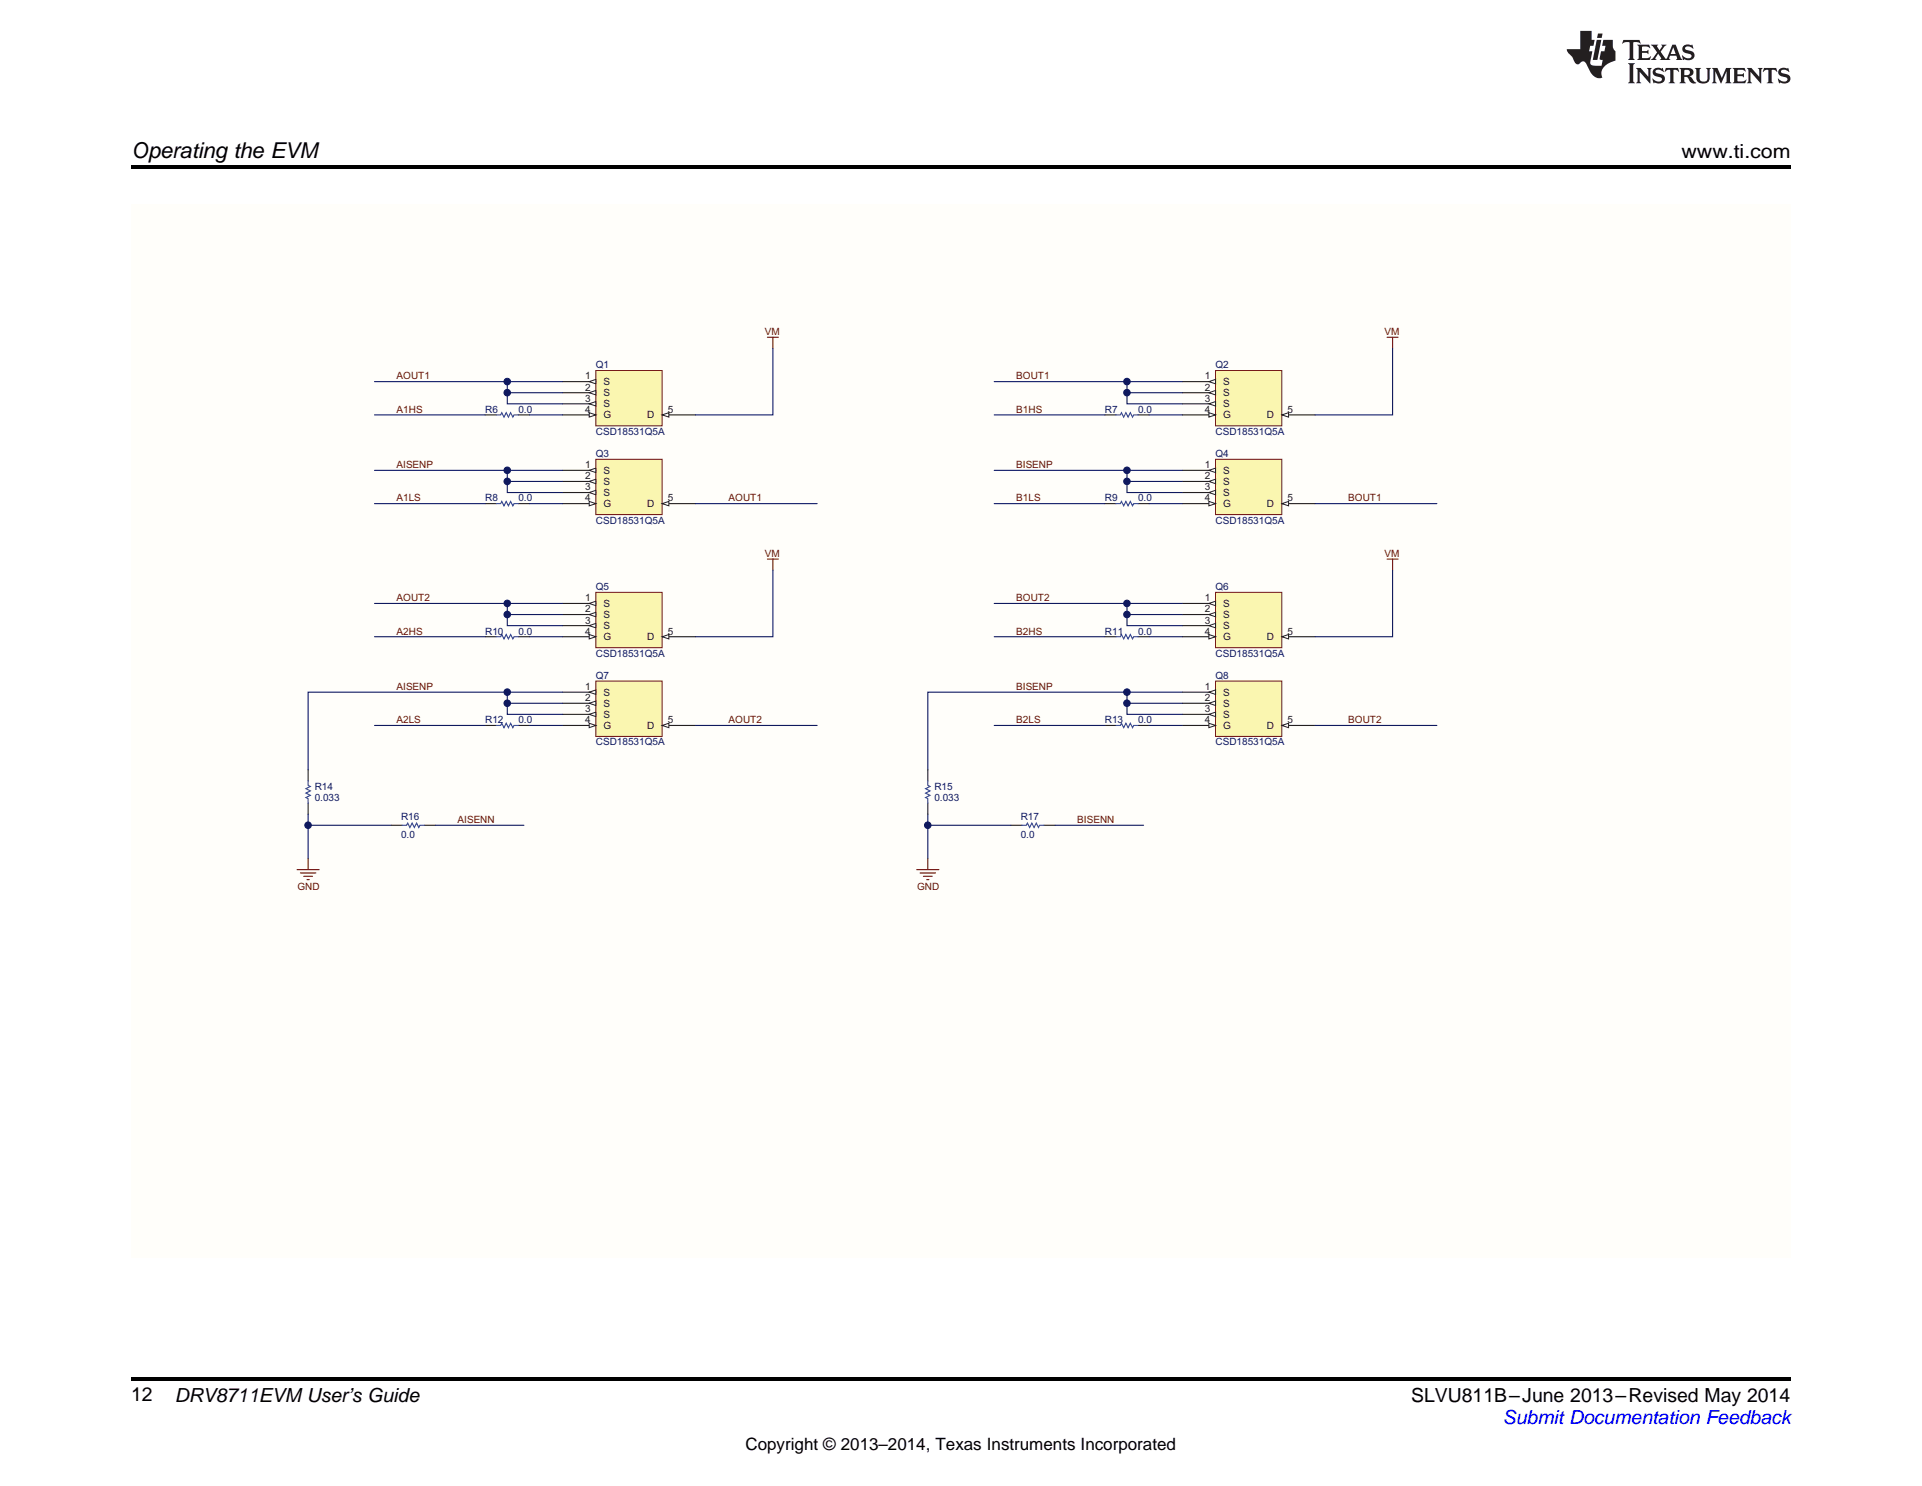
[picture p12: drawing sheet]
<svg xmlns="http://www.w3.org/2000/svg" width="279mm" height="216mm" viewBox="0 0 279 216" stroke-linecap="round" stroke-linejoin="round" font-family="sans-serif">
<defs><g id="words">
<text font-size="3.2" x="19" y="23">Operating the EVM</text>
<g font-size="2.8">
<text x="244.4" y="23">www.ti.com</text>
<text x="19" y="203.5">12</text>
<text x="25.4" y="203.6">DRV8711EVM User’s Guide</text>
<text x="205.1" y="203.6">SLVU811B–June 2013–Revised May 2014</text>
</g>
<text font-size="2.8" fill="#00f" x="218.5" y="206.9">Submit Documentation Feedback</text>
<text font-size="2.5" x="108.4" y="210.7">Copyright © 2013–2014, Texas Instruments Incorporated</text>
<g font-size="1.5" fill="#0f195e">
<text x="86.6" y="53.5">Q1</text>
<text x="176.7" y="53.5">Q2</text>
<text x="70.5" y="60">R6</text>
<text x="75.4" y="60">0.0</text>
<text x="160.6" y="60">R7</text>
<text x="165.4" y="60">0.0</text>
<text x="86.6" y="63.2">CSD18531Q5A</text>
<text x="176.7" y="63.2">CSD18531Q5A</text>
<text x="86.6" y="66.4">Q3</text>
<text x="176.7" y="66.4">Q4</text>
<text x="70.5" y="72.9">R8</text>
<text x="75.4" y="72.9">0.0</text>
<text x="86.6" y="76.1">CSD18531Q5A</text>
<text x="160.6" y="72.9">R9</text>
<text x="165.4" y="72.9">0.0</text>
<text x="176.7" y="76.1">CSD18531Q5A</text>
<text x="86.6" y="85.7">Q5</text>
<text x="176.7" y="85.7">Q6</text>
<text x="70.5" y="92.2">R10</text>
<text x="75.4" y="92.2">0.0</text>
<text x="86.6" y="95.4">CSD18531Q5A</text>
<text x="160.6" y="92.2">R11</text>
<text x="165.4" y="92.2">0.0</text>
<text x="176.7" y="95.4">CSD18531Q5A</text>
<text x="86.6" y="98.6">Q7</text>
<text x="176.7" y="98.6">Q8</text>
<text x="70.5" y="105.1">R12</text>
<text x="75.4" y="105.1">0.0</text>
<text x="160.6" y="105.1">R13</text>
<text x="165.4" y="105.1">0.0</text>
<text x="86.6" y="108.3">CSD18531Q5A</text>
<text x="176.7" y="108.3">CSD18531Q5A</text>
<text x="45.8" y="116.4">0.033</text>
<text x="45.8" y="114.7">R14</text>
<text x="58.3" y="119.1">R16</text>
<text x="135.8" y="116.4">0.033</text>
<text x="135.8" y="114.7">R15</text>
<text x="148.4" y="119.1">R17</text>
<text x="58.3" y="121.7">0.0</text>
<text x="148.4" y="121.7">0.0</text>
</g>
<g font-size="1.5" fill="#6e0d0e">
<text x="111.2" y="48.7">VM</text>
<text x="201.3" y="48.7">VM</text>
<text x="57.7" y="55.1">AOUT1</text>
<text x="57.7" y="60">A1HS</text>
<text x="147.7" y="55.1">BOUT1</text>
<text x="147.7" y="60">B1HS</text>
<text x="57.7" y="68">AISENP</text>
<text x="147.7" y="68">BISENP</text>
<text x="57.7" y="72.9">A1LS</text>
<text x="105.9" y="72.9">AOUT1</text>
<text x="147.7" y="72.9">B1LS</text>
<text x="196" y="72.9">BOUT1</text>
<text x="111.2" y="80.9">VM</text>
<text x="201.3" y="80.9">VM</text>
<text x="57.7" y="87.4">AOUT2</text>
<text x="147.7" y="87.4">BOUT2</text>
<text x="57.7" y="92.2">A2HS</text>
<text x="147.7" y="92.2">B2HS</text>
<text x="57.7" y="100.2">AISENP</text>
<text x="147.7" y="100.2">BISENP</text>
<text x="57.7" y="105.1">A2LS</text>
<text x="105.9" y="105.1">AOUT2</text>
<text x="147.7" y="105.1">B2LS</text>
<text x="196" y="105.1">BOUT2</text>
<text x="66.5" y="119.6">AISENN</text>
<text x="156.6" y="119.6">BISENN</text>
<text x="43.2" y="129.3">GND</text>
<text x="133.3" y="129.3">GND</text>
</g>
<g font-size="1.5" fill="#231f20">
<text x="85.1" y="55.1">1</text>
<text x="85.1" y="56.8">2</text>
<text x="85.1" y="58.4">3</text>
<text x="85.1" y="60">4</text>
<text x="87.7" y="55.9">S</text>
<text x="87.7" y="57.6">S</text>
<text x="87.7" y="59.2">S</text>
<text x="97.1" y="60">5</text>
<text x="175.2" y="55.1">1</text>
<text x="175.2" y="56.8">2</text>
<text x="175.2" y="58.4">3</text>
<text x="175.2" y="60">4</text>
<text x="177.8" y="55.9">S</text>
<text x="177.8" y="57.6">S</text>
<text x="177.8" y="59.2">S</text>
<text x="187.2" y="60">5</text>
<text x="87.7" y="60.8">G</text>
<text x="94.1" y="60.8">D</text>
<text x="177.8" y="60.8">G</text>
<text x="184.2" y="60.8">D</text>
<text x="85.1" y="68">1</text>
<text x="85.1" y="69.6">2</text>
<text x="85.1" y="71.3">3</text>
<text x="87.7" y="68.8">S</text>
<text x="87.7" y="70.4">S</text>
<text x="175.2" y="68">1</text>
<text x="175.2" y="69.6">2</text>
<text x="175.2" y="71.3">3</text>
<text x="177.8" y="68.8">S</text>
<text x="177.8" y="70.4">S</text>
<text x="85.1" y="72.9">4</text>
<text x="87.7" y="72.1">S</text>
<text x="87.7" y="73.7">G</text>
<text x="94.1" y="73.7">D</text>
<text x="97.1" y="72.9">5</text>
<text x="175.2" y="72.9">4</text>
<text x="177.8" y="72.1">S</text>
<text x="177.8" y="73.7">G</text>
<text x="184.2" y="73.7">D</text>
<text x="187.2" y="72.9">5</text>
<text x="85.1" y="87.4">1</text>
<text x="85.1" y="89">2</text>
<text x="87.7" y="88.2">S</text>
<text x="87.7" y="89.8">S</text>
<text x="175.2" y="87.4">1</text>
<text x="175.2" y="89">2</text>
<text x="177.8" y="88.2">S</text>
<text x="177.8" y="89.8">S</text>
<text x="85.1" y="90.6">3</text>
<text x="85.1" y="92.2">4</text>
<text x="87.7" y="91.4">S</text>
<text x="87.7" y="93">G</text>
<text x="94.1" y="93">D</text>
<text x="97.1" y="92.2">5</text>
<text x="175.2" y="90.6">3</text>
<text x="175.2" y="92.2">4</text>
<text x="177.8" y="91.4">S</text>
<text x="177.8" y="93">G</text>
<text x="184.2" y="93">D</text>
<text x="187.2" y="92.2">5</text>
<text x="85.1" y="100.2">1</text>
<text x="85.1" y="101.9">2</text>
<text x="87.7" y="101.1">S</text>
<text x="175.2" y="100.2">1</text>
<text x="175.2" y="101.9">2</text>
<text x="177.8" y="101.1">S</text>
<text x="85.1" y="103.5">3</text>
<text x="85.1" y="105.1">4</text>
<text x="87.7" y="102.7">S</text>
<text x="87.7" y="104.3">S</text>
<text x="87.7" y="105.9">G</text>
<text x="94.1" y="105.9">D</text>
<text x="97.1" y="105.1">5</text>
<text x="175.2" y="103.5">3</text>
<text x="175.2" y="105.1">4</text>
<text x="177.8" y="102.7">S</text>
<text x="177.8" y="104.3">S</text>
<text x="177.8" y="105.9">G</text>
<text x="184.2" y="105.9">D</text>
<text x="187.2" y="105.1">5</text>
</g>
</g></defs>
<path d="M19 200h241.3v.6h-241.3z" fill="#000"/>
<g fill="#fffefa">
<path d="M19.1 29.7h241.2v153h-241.2z"/>
<path d="M22.3 32.9h234.8v146.6h-234.8z"/>
</g>
<path d="M86.6 53.8h9.7v8.1h-9.7z" fill="#faf6b0"/>
<path d="M86.6 53.8h9.7v8.1h-9.7z" fill="none" stroke="#6e0d0e" stroke-width=".15"/>
<path d="M81.8 55.4h4.8" fill="none" stroke="#231f20" stroke-width=".16"/>
<path d="M85.7 55.4l.9-.3v.7z" fill="#fffefa"/>
<path d="M85.7 55.4l.9-.3v.7z" fill="none" stroke="#231f20" stroke-width=".15"/>
<path d="M81.8 57.1h4.8" fill="none" stroke="#231f20" stroke-width=".16"/>
<path d="M85.7 57.1l.9-.4v.7z" fill="#fffefa"/>
<path d="M85.7 57.1l.9-.4v.7z" fill="none" stroke="#231f20" stroke-width=".15"/>
<path d="M81.8 58.7h4.8" fill="none" stroke="#231f20" stroke-width=".16"/>
<path d="M85.7 58.7l.9-.4v.7z" fill="#fffefa"/>
<path d="M85.7 58.7l.9-.4v.7z" fill="none" stroke="#231f20" stroke-width=".15"/>
<path d="M81.8 60.3h4.8" fill="none" stroke="#231f20" stroke-width=".16"/>
<path d="M85.7 60l.9 .3-.9 .3z" fill="#fffefa"/>
<path d="M85.7 60l.9 .3-.9 .3z" fill="none" stroke="#231f20" stroke-width=".15"/>
<path d="M96.3 60.3h4.8" fill="none" stroke="#231f20" stroke-width=".16"/>
<path d="M96.3 60.3l.9-.3v.6z" fill="#fffefa"/>
<path d="M96.3 60.3l.9-.3v.6z" fill="none" stroke="#231f20" stroke-width=".15"/>
<path d="M70.5 60.3h1.6M75.4 60.3h1.6" fill="none" stroke="#231f20" stroke-width=".16"/>
<path d="M72.1 60.3h.7l.1-.3 .4 .6 .3-.6 .3 .6 .3-.6 .4 .6 .1-.3h.7" fill="none" stroke="#244ea1" stroke-width=".16"/>
<path d="M54.4 55.4h27.4M73.7 55.4v3.3h8.1M112.4 50.6v9.7h-11.3M54.4 60.3h16.1M77 60.3h4.8" fill="none" stroke="#0f195e" stroke-width=".16"/>
<path d="M111.6 49h1.6M112.4 49v1.6" fill="none" stroke="#6e0d0e" stroke-width=".16"/>
<circle cx="73.7" cy="55.4" r=".48" fill="#0f195e"/>
<circle cx="73.7" cy="55.4" r=".48" fill="none" stroke="#0f195e" stroke-width=".15"/>
<path d="M73.7 57.1h8.1" fill="none" stroke="#0f195e" stroke-width=".16"/>
<circle cx="73.7" cy="57" r=".48" fill="#0f195e"/>
<circle cx="73.7" cy="57" r=".48" fill="none" stroke="#0f195e" stroke-width=".15"/>
<path d="M86.6 66.7h9.7v8.1h-9.7z" fill="#faf6b0"/>
<path d="M86.6 66.7h9.7v8.1h-9.7z" fill="none" stroke="#6e0d0e" stroke-width=".15"/>
<path d="M81.8 68.3h4.8" fill="none" stroke="#231f20" stroke-width=".16"/>
<path d="M85.7 68.3l.9-.3v.7z" fill="#fffefa"/>
<path d="M85.7 68.3l.9-.3v.7z" fill="none" stroke="#231f20" stroke-width=".15"/>
<path d="M81.8 69.9h4.8" fill="none" stroke="#231f20" stroke-width=".16"/>
<path d="M85.7 69.9l.9-.3v.7z" fill="#fffefa"/>
<path d="M85.7 69.9l.9-.3v.7z" fill="none" stroke="#231f20" stroke-width=".15"/>
<path d="M81.8 71.6h4.8" fill="none" stroke="#231f20" stroke-width=".16"/>
<path d="M85.7 71.6l.9-.4v.7z" fill="#fffefa"/>
<path d="M85.7 71.6l.9-.4v.7z" fill="none" stroke="#231f20" stroke-width=".15"/>
<path d="M81.8 73.2h4.8" fill="none" stroke="#231f20" stroke-width=".16"/>
<path d="M85.7 72.8l.9 .4-.9 .3z" fill="#fffefa"/>
<path d="M85.7 72.8l.9 .4-.9 .3z" fill="none" stroke="#231f20" stroke-width=".15"/>
<path d="M96.3 73.2h4.8" fill="none" stroke="#231f20" stroke-width=".16"/>
<path d="M96.3 73.2l.9-.4v.7z" fill="#fffefa"/>
<path d="M96.3 73.2l.9-.4v.7z" fill="none" stroke="#231f20" stroke-width=".15"/>
<path d="M54.4 73.2h16.1M54.4 68.3h27.4M73.7 68.3v3.3h8.1M77 73.2h4.8M101.1 73.2h17.7" fill="none" stroke="#0f195e" stroke-width=".16"/>
<path d="M70.5 73.2h1.6M75.4 73.2h1.6" fill="none" stroke="#231f20" stroke-width=".16"/>
<path d="M72.1 73.2h.7l.1-.4 .4 .7 .3-.7 .3 .7 .3-.7 .4 .7 .1-.3h.7" fill="none" stroke="#244ea1" stroke-width=".16"/>
<circle cx="73.7" cy="68.3" r=".48" fill="#0f195e"/>
<circle cx="73.7" cy="68.3" r=".48" fill="none" stroke="#0f195e" stroke-width=".15"/>
<path d="M73.7 69.9h8.1" fill="none" stroke="#0f195e" stroke-width=".16"/>
<circle cx="73.7" cy="69.9" r=".48" fill="#0f195e"/>
<circle cx="73.7" cy="69.9" r=".48" fill="none" stroke="#0f195e" stroke-width=".15"/>
<path d="M44.8 111.8v1.7M44.8 116.7v1.6" fill="none" stroke="#231f20" stroke-width=".16"/>
<path d="M44.8 113.5v.6l.3 .2-.6 .3 .6 .3-.6 .3 .6 .4-.6 .3 .3 .1v.7" fill="none" stroke="#244ea1" stroke-width=".16"/>
<path d="M43.2 126.4h3.2M43.7 126.8h2.2M44.1 127.3h1.3M44.6 127.8h.4M44.8 124.7v1.7" fill="none" stroke="#6e0d0e" stroke-width=".16"/>
<path d="M44.8 118.3v6.4" fill="none" stroke="#0f195e" stroke-width=".16"/>
<path d="M86.6 86.1h9.7v8h-9.7z" fill="#faf6b0"/>
<path d="M86.6 86.1h9.7v8h-9.7z" fill="none" stroke="#6e0d0e" stroke-width=".15"/>
<path d="M81.8 87.7h4.8" fill="none" stroke="#231f20" stroke-width=".16"/>
<path d="M85.7 87.7l.9-.3v.6z" fill="#fffefa"/>
<path d="M85.7 87.7l.9-.3v.6z" fill="none" stroke="#231f20" stroke-width=".15"/>
<path d="M81.8 89.3h4.8" fill="none" stroke="#231f20" stroke-width=".16"/>
<path d="M85.7 89.3l.9-.3v.6z" fill="#fffefa"/>
<path d="M85.7 89.3l.9-.3v.6z" fill="none" stroke="#231f20" stroke-width=".15"/>
<path d="M81.8 90.9h4.8" fill="none" stroke="#231f20" stroke-width=".16"/>
<path d="M85.7 90.9l.9-.3v.6z" fill="#fffefa"/>
<path d="M85.7 90.9l.9-.3v.6z" fill="none" stroke="#231f20" stroke-width=".15"/>
<path d="M81.8 92.5h4.8" fill="none" stroke="#231f20" stroke-width=".16"/>
<path d="M85.7 92.2l.9 .3-.9 .3z" fill="#fffefa"/>
<path d="M85.7 92.2l.9 .3-.9 .3z" fill="none" stroke="#231f20" stroke-width=".15"/>
<path d="M96.3 92.5h4.8" fill="none" stroke="#231f20" stroke-width=".16"/>
<path d="M96.3 92.5l.9-.3v.6z" fill="#fffefa"/>
<path d="M96.3 92.5l.9-.3v.6z" fill="none" stroke="#231f20" stroke-width=".15"/>
<path d="M70.5 92.5h1.6M75.4 92.5h1.6" fill="none" stroke="#231f20" stroke-width=".16"/>
<path d="M72.1 92.5h.7l.1-.3 .4 .6 .3-.6 .3 .6 .3-.6 .4 .6 .1-.3h.7" fill="none" stroke="#244ea1" stroke-width=".16"/>
<path d="M54.4 92.5h16.1M54.4 87.7h27.4M73.7 87.7v3.2h8.1M77 92.5h4.8M112.4 82.8v9.7h-11.3" fill="none" stroke="#0f195e" stroke-width=".16"/>
<path d="M111.6 81.2h1.6M112.4 81.2v1.6" fill="none" stroke="#6e0d0e" stroke-width=".16"/>
<circle cx="73.7" cy="87.7" r=".47" fill="#0f195e"/>
<circle cx="73.7" cy="87.7" r=".48" fill="none" stroke="#0f195e" stroke-width=".15"/>
<path d="M73.7 89.3h8.1" fill="none" stroke="#0f195e" stroke-width=".16"/>
<circle cx="73.7" cy="89.3" r=".48" fill="#0f195e"/>
<circle cx="73.7" cy="89.3" r=".48" fill="none" stroke="#0f195e" stroke-width=".15"/>
<path d="M86.6 99h9.7v8h-9.7z" fill="#faf6b0"/>
<path d="M86.6 99h9.7v8h-9.7z" fill="none" stroke="#6e0d0e" stroke-width=".15"/>
<path d="M81.8 100.6h4.8" fill="none" stroke="#231f20" stroke-width=".16"/>
<path d="M85.7 100.6l.9-.4v.7z" fill="#fffefa"/>
<path d="M85.7 100.6l.9-.4v.7z" fill="none" stroke="#231f20" stroke-width=".15"/>
<path d="M81.8 102.2h4.8" fill="none" stroke="#231f20" stroke-width=".16"/>
<path d="M85.7 102.2l.9-.3v.6z" fill="#fffefa"/>
<path d="M85.7 102.2l.9-.3v.6z" fill="none" stroke="#231f20" stroke-width=".15"/>
<path d="M81.8 103.8h4.8" fill="none" stroke="#231f20" stroke-width=".16"/>
<path d="M85.7 103.8l.9-.3v.6z" fill="#fffefa"/>
<path d="M85.7 103.8l.9-.3v.6z" fill="none" stroke="#231f20" stroke-width=".15"/>
<path d="M81.8 105.4h4.8" fill="none" stroke="#231f20" stroke-width=".16"/>
<path d="M85.7 105.1l.9 .3-.9 .3z" fill="#fffefa"/>
<path d="M85.7 105.1l.9 .3-.9 .3z" fill="none" stroke="#231f20" stroke-width=".15"/>
<path d="M96.3 105.4h4.8" fill="none" stroke="#231f20" stroke-width=".16"/>
<path d="M96.3 105.4l.9-.3v.6z" fill="#fffefa"/>
<path d="M96.3 105.4l.9-.3v.6z" fill="none" stroke="#231f20" stroke-width=".15"/>
<path d="M54.4 105.4h16.1M73.7 100.6v3.2h8.1M77 105.4h4.8M101.1 105.4h17.7" fill="none" stroke="#0f195e" stroke-width=".16"/>
<path d="M70.5 105.4h1.6M75.4 105.4h1.6" fill="none" stroke="#231f20" stroke-width=".16"/>
<path d="M72.1 105.4h.7l.1-.3 .4 .6 .3-.6 .3 .6 .3-.6 .4 .6 .1-.3h.7" fill="none" stroke="#244ea1" stroke-width=".16"/>
<circle cx="73.7" cy="100.6" r=".48" fill="#0f195e"/>
<circle cx="73.7" cy="100.6" r=".48" fill="none" stroke="#0f195e" stroke-width=".15"/>
<path d="M73.7 102.2h8.1" fill="none" stroke="#0f195e" stroke-width=".16"/>
<circle cx="73.7" cy="102.2" r=".47" fill="#0f195e"/>
<circle cx="73.7" cy="102.2" r=".47" fill="none" stroke="#0f195e" stroke-width=".15"/>
<path d="M56.9 119.9h1.6M61.7 119.9h1.6" fill="none" stroke="#231f20" stroke-width=".16"/>
<path d="M58.5 119.9h.6l.2-.3 .3 .6 .3-.6 .3 .6 .4-.6 .3 .6 .1-.3h.7" fill="none" stroke="#244ea1" stroke-width=".16"/>
<path d="M44.8 119.9h12.1M63.3 119.9h12.9" fill="none" stroke="#0f195e" stroke-width=".16"/>
<circle cx="44.8" cy="119.9" r=".48" fill="#0f195e"/>
<circle cx="44.8" cy="119.9" r=".48" fill="none" stroke="#0f195e" stroke-width=".15"/>
<path d="M81.8 100.6h-37v11.2" fill="none" stroke="#0f195e" stroke-width=".16"/>
<path d="M176.7 53.8h9.6v8.1h-9.6z" fill="#faf6b0"/>
<path d="M176.7 53.8h9.6v8.1h-9.6z" fill="none" stroke="#6e0d0e" stroke-width=".15"/>
<path d="M171.9 55.4h4.8" fill="none" stroke="#231f20" stroke-width=".16"/>
<path d="M175.7 55.4l1-.3v.7z" fill="#fffefa"/>
<path d="M175.7 55.4l1-.3v.7z" fill="none" stroke="#231f20" stroke-width=".15"/>
<path d="M171.9 57.1h4.8" fill="none" stroke="#231f20" stroke-width=".16"/>
<path d="M175.7 57.1l1-.4v.7z" fill="#fffefa"/>
<path d="M175.7 57.1l1-.4v.7z" fill="none" stroke="#231f20" stroke-width=".15"/>
<path d="M171.9 58.7h4.8" fill="none" stroke="#231f20" stroke-width=".16"/>
<path d="M175.7 58.7l1-.4v.7z" fill="#fffefa"/>
<path d="M175.7 58.7l1-.4v.7z" fill="none" stroke="#231f20" stroke-width=".15"/>
<path d="M171.9 60.3h4.8" fill="none" stroke="#231f20" stroke-width=".16"/>
<path d="M175.7 60l1 .3-1 .3z" fill="#fffefa"/>
<path d="M175.7 60l1 .3-1 .3z" fill="none" stroke="#231f20" stroke-width=".15"/>
<path d="M186.4 60.3h4.8" fill="none" stroke="#231f20" stroke-width=".16"/>
<path d="M186.4 60.3l.9-.3v.6z" fill="#fffefa"/>
<path d="M186.4 60.3l.9-.3v.6z" fill="none" stroke="#231f20" stroke-width=".15"/>
<path d="M160.6 60.3h1.6M165.4 60.3h1.6" fill="none" stroke="#231f20" stroke-width=".16"/>
<path d="M162.2 60.3h.7l.1-.3 .3 .6 .4-.6 .3 .6 .3-.6 .3 .6 .2-.3h.6" fill="none" stroke="#244ea1" stroke-width=".16"/>
<path d="M144.5 55.4h27.4M163.8 55.4v3.3h8.1M202.4 50.6v9.7h-11.2M144.5 60.3h16.1M167 60.3h4.9" fill="none" stroke="#0f195e" stroke-width=".16"/>
<path d="M201.6 49h1.6M202.4 49v1.6" fill="none" stroke="#6e0d0e" stroke-width=".16"/>
<circle cx="163.8" cy="55.4" r=".47" fill="#0f195e"/>
<circle cx="163.8" cy="55.4" r=".48" fill="none" stroke="#0f195e" stroke-width=".15"/>
<path d="M163.8 57.1h8.1" fill="none" stroke="#0f195e" stroke-width=".16"/>
<circle cx="163.8" cy="57" r=".47" fill="#0f195e"/>
<circle cx="163.8" cy="57" r=".48" fill="none" stroke="#0f195e" stroke-width=".15"/>
<path d="M176.7 66.7h9.6v8.1h-9.6z" fill="#faf6b0"/>
<path d="M176.7 66.7h9.6v8.1h-9.6z" fill="none" stroke="#6e0d0e" stroke-width=".15"/>
<path d="M171.9 68.3h4.8" fill="none" stroke="#231f20" stroke-width=".16"/>
<path d="M175.7 68.3l1-.3v.7z" fill="#fffefa"/>
<path d="M175.7 68.3l1-.3v.7z" fill="none" stroke="#231f20" stroke-width=".15"/>
<path d="M171.9 69.9h4.8" fill="none" stroke="#231f20" stroke-width=".16"/>
<path d="M175.7 69.9l1-.3v.7z" fill="#fffefa"/>
<path d="M175.7 69.9l1-.3v.7z" fill="none" stroke="#231f20" stroke-width=".15"/>
<path d="M171.9 71.6h4.8" fill="none" stroke="#231f20" stroke-width=".16"/>
<path d="M175.7 71.6l1-.4v.7z" fill="#fffefa"/>
<path d="M175.7 71.6l1-.4v.7z" fill="none" stroke="#231f20" stroke-width=".15"/>
<path d="M171.9 73.2h4.8" fill="none" stroke="#231f20" stroke-width=".16"/>
<path d="M175.7 72.8l1 .4-1 .3z" fill="#fffefa"/>
<path d="M175.7 72.8l1 .4-1 .3z" fill="none" stroke="#231f20" stroke-width=".15"/>
<path d="M186.4 73.2h4.8" fill="none" stroke="#231f20" stroke-width=".16"/>
<path d="M186.4 73.2l.9-.4v.7z" fill="#fffefa"/>
<path d="M186.4 73.2l.9-.4v.7z" fill="none" stroke="#231f20" stroke-width=".15"/>
<path d="M144.5 73.2h16.1M144.5 68.3h27.4M163.8 68.3v3.3h8.1M167 73.2h4.9M191.2 73.2h17.7" fill="none" stroke="#0f195e" stroke-width=".16"/>
<path d="M160.6 73.2h1.6M165.4 73.2h1.6" fill="none" stroke="#231f20" stroke-width=".16"/>
<path d="M162.2 73.2h.7l.1-.4 .3 .7 .4-.7 .3 .7 .3-.7 .3 .7 .2-.3h.6" fill="none" stroke="#244ea1" stroke-width=".16"/>
<circle cx="163.8" cy="68.3" r=".47" fill="#0f195e"/>
<circle cx="163.8" cy="68.3" r=".48" fill="none" stroke="#0f195e" stroke-width=".15"/>
<path d="M163.8 69.9h8.1" fill="none" stroke="#0f195e" stroke-width=".16"/>
<circle cx="163.8" cy="69.9" r=".47" fill="#0f195e"/>
<circle cx="163.8" cy="69.9" r=".48" fill="none" stroke="#0f195e" stroke-width=".15"/>
<path d="M133.3 126.4h3.2M133.7 126.8h2.3M134.2 127.3h1.3M134.7 127.8h.3M134.9 124.7v1.7" fill="none" stroke="#6e0d0e" stroke-width=".16"/>
<path d="M134.9 118.3v6.4" fill="none" stroke="#0f195e" stroke-width=".16"/>
<path d="M176.7 86.1h9.6v8h-9.6z" fill="#faf6b0"/>
<path d="M176.7 86.1h9.6v8h-9.6z" fill="none" stroke="#6e0d0e" stroke-width=".15"/>
<path d="M171.9 87.7h4.8" fill="none" stroke="#231f20" stroke-width=".16"/>
<path d="M175.7 87.7l1-.3v.6z" fill="#fffefa"/>
<path d="M175.7 87.7l1-.3v.6z" fill="none" stroke="#231f20" stroke-width=".15"/>
<path d="M171.9 89.3h4.8" fill="none" stroke="#231f20" stroke-width=".16"/>
<path d="M175.7 89.3l1-.3v.6z" fill="#fffefa"/>
<path d="M175.7 89.3l1-.3v.6z" fill="none" stroke="#231f20" stroke-width=".15"/>
<path d="M171.9 90.9h4.8" fill="none" stroke="#231f20" stroke-width=".16"/>
<path d="M175.7 90.9l1-.3v.6z" fill="#fffefa"/>
<path d="M175.7 90.9l1-.3v.6z" fill="none" stroke="#231f20" stroke-width=".15"/>
<path d="M171.9 92.5h4.8" fill="none" stroke="#231f20" stroke-width=".16"/>
<path d="M175.7 92.2l1 .3-1 .3z" fill="#fffefa"/>
<path d="M175.7 92.2l1 .3-1 .3z" fill="none" stroke="#231f20" stroke-width=".15"/>
<path d="M186.4 92.5h4.8" fill="none" stroke="#231f20" stroke-width=".16"/>
<path d="M186.4 92.5l.9-.3v.6z" fill="#fffefa"/>
<path d="M186.4 92.5l.9-.3v.6z" fill="none" stroke="#231f20" stroke-width=".15"/>
<path d="M160.6 92.5h1.6M165.4 92.5h1.6" fill="none" stroke="#231f20" stroke-width=".16"/>
<path d="M162.2 92.5h.7l.1-.3 .3 .6 .4-.6 .3 .6 .3-.6 .3 .6 .2-.3h.6" fill="none" stroke="#244ea1" stroke-width=".16"/>
<path d="M144.5 92.5h16.1M144.5 87.7h27.4M163.8 87.7v3.2h8.1M167 92.5h4.9M202.4 82.8v9.7h-11.2" fill="none" stroke="#0f195e" stroke-width=".16"/>
<path d="M201.6 81.2h1.6M202.4 81.2v1.6" fill="none" stroke="#6e0d0e" stroke-width=".16"/>
<circle cx="163.8" cy="87.7" r=".47" fill="#0f195e"/>
<circle cx="163.8" cy="87.7" r=".48" fill="none" stroke="#0f195e" stroke-width=".15"/>
<path d="M163.8 89.3h8.1" fill="none" stroke="#0f195e" stroke-width=".16"/>
<circle cx="163.8" cy="89.3" r=".47" fill="#0f195e"/>
<circle cx="163.8" cy="89.3" r=".48" fill="none" stroke="#0f195e" stroke-width=".15"/>
<path d="M176.7 99h9.6v8h-9.6z" fill="#faf6b0"/>
<path d="M176.7 99h9.6v8h-9.6z" fill="none" stroke="#6e0d0e" stroke-width=".15"/>
<path d="M171.9 100.6h4.8" fill="none" stroke="#231f20" stroke-width=".16"/>
<path d="M175.7 100.6l1-.4v.7z" fill="#fffefa"/>
<path d="M175.7 100.6l1-.4v.7z" fill="none" stroke="#231f20" stroke-width=".15"/>
<path d="M171.9 102.2h4.8" fill="none" stroke="#231f20" stroke-width=".16"/>
<path d="M175.7 102.2l1-.3v.6z" fill="#fffefa"/>
<path d="M175.7 102.2l1-.3v.6z" fill="none" stroke="#231f20" stroke-width=".15"/>
<path d="M171.9 103.8h4.8" fill="none" stroke="#231f20" stroke-width=".16"/>
<path d="M175.7 103.8l1-.3v.6z" fill="#fffefa"/>
<path d="M175.7 103.8l1-.3v.6z" fill="none" stroke="#231f20" stroke-width=".15"/>
<path d="M171.9 105.4h4.8" fill="none" stroke="#231f20" stroke-width=".16"/>
<path d="M175.7 105.1l1 .3-1 .3z" fill="#fffefa"/>
<path d="M175.7 105.1l1 .3-1 .3z" fill="none" stroke="#231f20" stroke-width=".15"/>
<path d="M186.4 105.4h4.8" fill="none" stroke="#231f20" stroke-width=".16"/>
<path d="M186.4 105.4l.9-.3v.6z" fill="#fffefa"/>
<path d="M186.4 105.4l.9-.3v.6z" fill="none" stroke="#231f20" stroke-width=".15"/>
<path d="M144.5 105.4h16.1M163.8 100.6v3.2h8.1M167 105.4h4.9M191.2 105.4h17.7" fill="none" stroke="#0f195e" stroke-width=".16"/>
<path d="M160.6 105.4h1.6M165.4 105.4h1.6" fill="none" stroke="#231f20" stroke-width=".16"/>
<path d="M162.2 105.4h.7l.1-.3 .3 .6 .4-.6 .3 .6 .3-.6 .3 .6 .2-.3h.6" fill="none" stroke="#244ea1" stroke-width=".16"/>
<circle cx="163.8" cy="100.6" r=".47" fill="#0f195e"/>
<circle cx="163.8" cy="100.6" r=".48" fill="none" stroke="#0f195e" stroke-width=".15"/>
<path d="M163.8 102.2h8.1" fill="none" stroke="#0f195e" stroke-width=".16"/>
<circle cx="163.8" cy="102.2" r=".47" fill="#0f195e"/>
<circle cx="163.8" cy="102.2" r=".47" fill="none" stroke="#0f195e" stroke-width=".15"/>
<path d="M146.9 119.9h1.6M151.8 119.9h1.6" fill="none" stroke="#231f20" stroke-width=".16"/>
<path d="M148.5 119.9h.7l.2-.3 .3 .6 .3-.6 .3 .6 .3-.6 .4 .6 .1-.3h.7" fill="none" stroke="#244ea1" stroke-width=".16"/>
<path d="M134.9 119.9h12M153.4 119.9h12.8" fill="none" stroke="#0f195e" stroke-width=".16"/>
<circle cx="134.9" cy="119.9" r=".48" fill="#0f195e"/>
<circle cx="134.9" cy="119.9" r=".48" fill="none" stroke="#0f195e" stroke-width=".15"/>
<path d="M171.9 100.6h-37v11.2" fill="none" stroke="#0f195e" stroke-width=".16"/>
<path d="M134.9 111.8v1.7M134.9 116.7v1.6" fill="none" stroke="#231f20" stroke-width=".16"/>
<path d="M134.9 113.5v.6l.3 .2-.6 .3 .6 .3-.6 .3 .6 .4-.6 .3 .3 .1v.7" fill="none" stroke="#244ea1" stroke-width=".16"/>
<path d="M19 24h241.3v.6h-241.3z" fill="#000"/>
<g fill="#231f20">
<path d="M236 5.8l-.1 .6a1 1 0 0 1 1-.3v2.3l-.2 .3h.9l-.2-.3 .1-2.3a1.27 1.27 0 0 1 1 .2l-.2-.5zM238 6.5l.2 .4v1.5l-.2 .3h1.8l.2-.5a1.12 1.12 0 0 1-1.3 .2v-.7h.6l.3 .2v-.7l-.3 .2h-.6v-.5l.2-.1a1.3 1.3 0 0 1 1 .2l-.2-.5zM240 6.5l.9 1.1-.5 .8-.4 .3h.8l-.2-.2 .4-.7 .5 .7-.2 .2h1.5l-.2-.2 .2-.4h.9l.1 .4-.2 .2h1l-.3-.3-.7-1.9h-.5l-.9 2.1-.8-1.1 .9-1h-.8l.1 .1v.2l-.4 .5-.3-.6 .1-.2zM243.2 6.9l.4 .9h-.7zM244.8 6.6a.63 .63 0 0 0-.2 .7 .63 .63 0 0 0 .6 .4l.6 .2 .1 .2a.75 .75 0 0 1-.7 .4 .75 .75 0 0 1-.6-.5l.1 .7 .2-.1 .1 .1a.87 .87 0 0 0 .9-.1 .87 .87 0 0 0 .4-.8 1.4 1.4 0 0 0-1.2-.6l-.1-.2v-.1a1.04 1.04 0 0 1 1.2 .2l-.2-.6-.2 .1-.1-.1a1.01 1.01 0 0 0-.9 .1zM236.7 9.2l.2 .3v2.2l-.2 .4h1l-.3-.4v-2.2l.3-.3zM237.8 9.9l.3 .3v1.5l-.3 .4h.8l-.2-.4v-1.3l1.5 1.7v-1.9l.2-.3h-.7l.2 .3v.9l-1.1-1.2zM240.5 10a.62 .62 0 0 0-.2 .7 .62 .62 0 0 0 .6 .4l.6 .2 .1 .2a.76 .76 0 0 1-.7 .4 .76 .76 0 0 1-.7-.5l.2 .7 .2-.1h.1a.87 .87 0 0 0 .9 0 .87 .87 0 0 0 .4-.8 1.4 1.4 0 0 0-1.2-.6l-.1-.2v-.1a1.04 1.04 0 0 1 1.2 .1l-.2-.5-.2 .1-.1-.1a1.02 1.02 0 0 0-.9 .1zM242.2 9.9l-.2 .6a.61 .61 0 0 1 .8-.3v1.5l-.2 .4h.9l-.2-.4v-1.5a.78 .78 0 0 1 .8 .2l-.2-.5zM244.1 9.9l.3 .3v1.5l-.3 .4h1l-.2-.2-.1-.7h.3a.93 .93 0 0 1 .6 .7 .61 .61 0 0 0 .9 .1l-.3-.1-.4-.6-.3-.2a.58 .58 0 0 0 .6-.6 .58 .58 0 0 0-.5-.6zM244.9 10.2l.1-.1a.45 .45 0 0 1 .5 .1 .45 .45 0 0 1 .1 .5l-.1 .2h-.7zM246.4 9.9l.2 .2a2.17 2.17 0 0 0 .3 1.9 .99 .99 0 0 0 1.6-.7v-1.1l.2-.3h-.7l.2 .2a1.92 1.92 0 0 1-.2 1.7 .6 .6 0 0 1-.9-.5v-1.1l.2-.3zM248.9 9.9l.2 .3v1.5l-.2 .4h.7l-.2-.4v-1.4l.8 1.8 .8-1.8v1.4l-.2 .4h.9l-.2-.4v-1.5l.2-.3h-.8l-.6 1.4-.6-1.4zM251.9 9.9l.2 .3v1.5l-.2 .4h1.8l.1-.6a1.12 1.12 0 0 1-1.2 .3v-.7h.5l.4 .1v-.6l-.4 .2h-.5v-.5l.2-.2a1.31 1.31 0 0 1 1 .3l-.2-.5zM254 9.9l.2 .3v1.5l-.2 .4h.7l-.2-.4v-1.3l1.5 1.7v-1.9l.2-.3h-.7l.2 .3v.9l-1.1-1.2zM256.4 9.9l-.1 .6a.61 .61 0 0 1 .7-.3l.1 1.5-.3 .4h1l-.3-.4 .1-1.5a.78 .78 0 0 1 .8 .2l-.2-.5zM258.7 10a.62 .62 0 0 0-.2 .7 .62 .62 0 0 0 .6 .4l.6 .2 .1 .2a.76 .76 0 0 1-.7 .4 .76 .76 0 0 1-.6-.5l.1 .7 .2-.1h.1a.87 .87 0 0 0 1 0 .87 .87 0 0 0 .3-.8 1.4 1.4 0 0 0-1.2-.6l-.1-.2v-.1a1.04 1.04 0 0 1 1.2 .1l-.1-.5-.2 .1-.1-.1a1.01 1.01 0 0 0-1 .1z"/>
<path d="M229.7 4.5v2.6h-1.9a1.6 1.6 0 0 0 .7 1.1l.1 .2a1.16 1.16 0 0 0 .8 1l.2-.1a.56 .56 0 0 1 .5-.4 .56 .56 0 0 1 .5 .3l.2 .4a2.31 2.31 0 0 0 1.6 1.8l.5-.1a1.68 1.68 0 0 1 1-2.1l.9-.4v-1.4a.88 .88 0 0 1-.4-.8v-.8h-1.3l-.2 .9h.5l-.2 .8h-.5l-.1 .9v.2l.4 .1-.2 .9a1.93 1.93 0 0 1-1.6-.3l.3-1.8h-.5l.2-.8h.4l.2-.9h-.4v-1.3zM232.1 5.8l-.6 2.9h.7l.6-2.9zM232.3 4.9l-.1 .6h.6l.2-.6z"/>
</g>
<use href="#words"/>
</svg>
